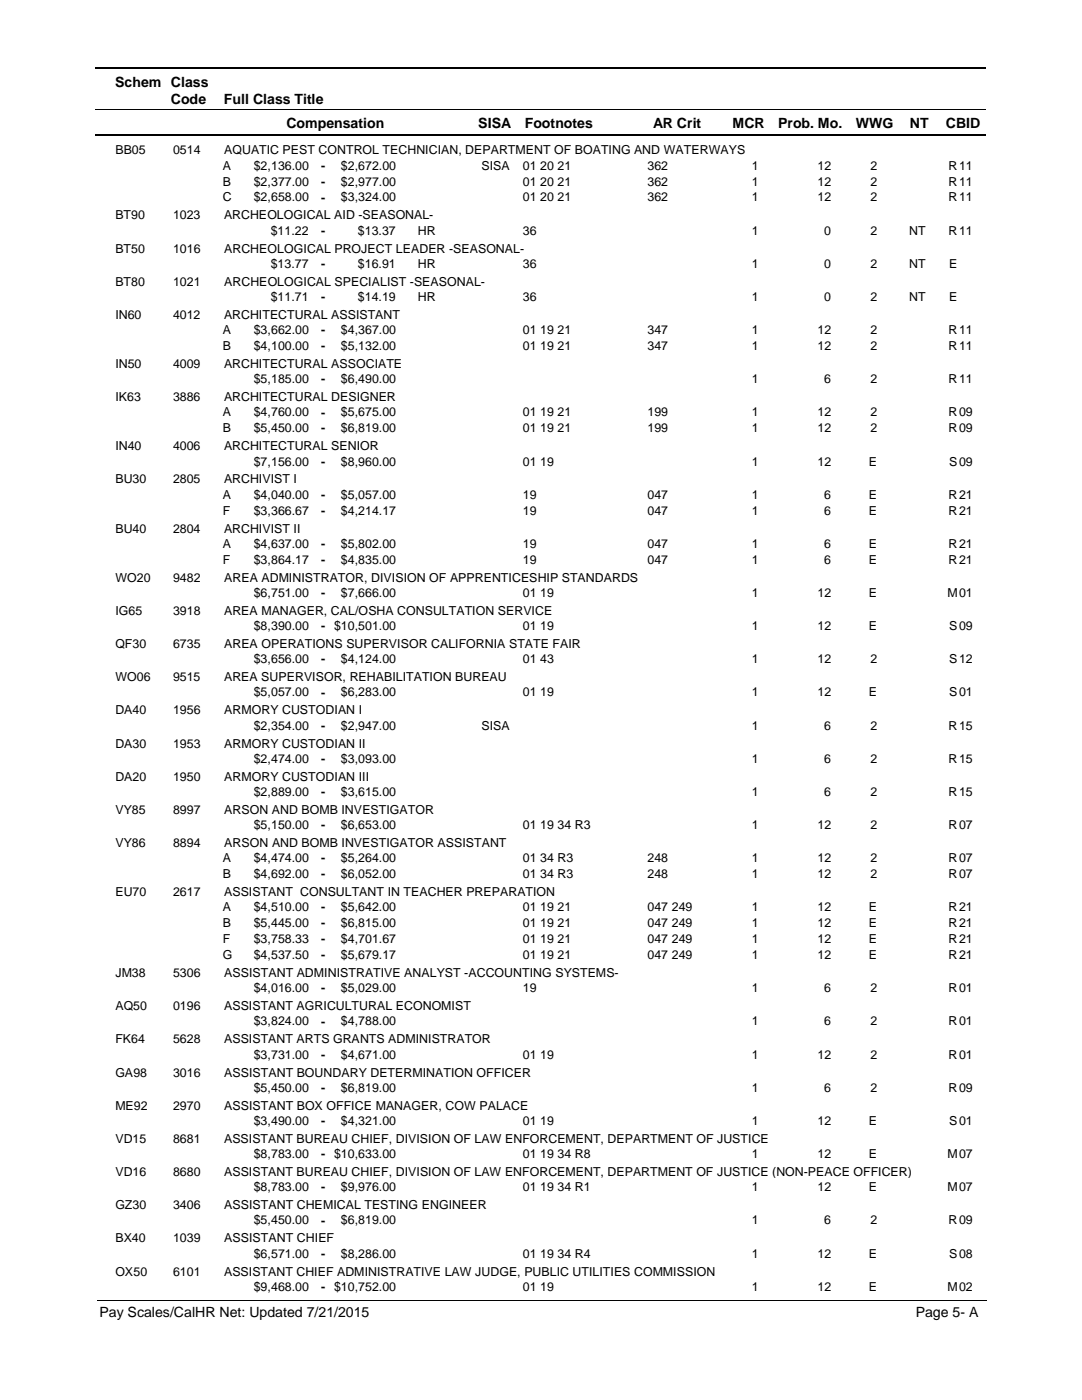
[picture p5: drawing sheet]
<svg xmlns="http://www.w3.org/2000/svg" width="216mm" height="279mm" viewBox="0 0 216 279" stroke-linecap="round" stroke-linejoin="round" font-family="sans-serif">
<defs><g id="words">
<g font-size="2.8">
<text x="23" y="17.3">Schem Class</text>
<text x="34.1" y="20.7">Code</text>
<text x="44.7" y="20.7">Full Class Title</text>
<text x="57.2" y="25.6">Compensation</text>
<text x="95.4" y="25.6">SISA</text>
<text x="104.7" y="25.6">Footnotes</text>
<text x="130.3" y="25.6">AR Crit</text>
<text x="146.2" y="25.6">MCR</text>
<text x="155.3" y="25.6">Prob. Mo.</text>
<text x="170.8" y="25.6">WWG</text>
<text x="181.5" y="25.6">NT</text>
<text x="188.7" y="25.6">CBID</text>
<text x="19.9" y="262.9">Pay Scales/CalHR Net: Updated 7/21/2015</text>
<text x="182.7" y="262.9">Page 5- A</text>
</g>
<g font-size="2.5">
<text x="23" y="30.8">BB05</text>
<text x="34.5" y="30.8">0514</text>
<text x="44.5" y="33.9">A</text>
<text x="44.7" y="30.8">AQUATIC PEST CONTROL TECHNICIAN, DEPARTMENT OF BOATING AND WATERWAYS</text>
<text x="50.6" y="33.9">$2,136.00</text>
<text x="64.1" y="33.9">-</text>
<text x="68" y="33.9">$2,672.00</text>
<text x="96.1" y="33.9">SISA</text>
<text x="104.3" y="33.9">01 20 21</text>
<text x="129.2" y="33.9">362</text>
<text x="150" y="33.9">1</text>
<text x="163.1" y="33.9">12</text>
<text x="173.7" y="33.9">2</text>
<text x="189.3" y="33.9">R</text>
<text x="191.4" y="33.9">11</text>
<text x="44.5" y="37">B</text>
<text x="44.5" y="40.2">C</text>
<text x="50.6" y="37">$2,377.00</text>
<text x="50.6" y="40.2">$2,658.00</text>
<text x="64.1" y="37.1">-</text>
<text x="64.1" y="40.2">-</text>
<text x="68" y="37">$2,977.00</text>
<text x="68" y="40.2">$3,324.00</text>
<text x="104.3" y="37">01 20 21</text>
<text x="104.3" y="40.2">01 20 21</text>
<text x="129.2" y="37">362</text>
<text x="129.2" y="40.2">362</text>
<text x="150" y="40.2">1</text>
<text x="150" y="37">1</text>
<text x="163.1" y="37">12</text>
<text x="163.1" y="40.2">12</text>
<text x="173.7" y="37">2</text>
<text x="173.7" y="40.2">2</text>
<text x="189.3" y="40.2">R</text>
<text x="189.3" y="37">R</text>
<text x="191.4" y="37">11</text>
<text x="191.4" y="40.2">11</text>
<text x="23" y="43.8">BT90</text>
<text x="34.5" y="43.8">1023</text>
<text x="44.7" y="43.8">ARCHEOLOGICAL AID -SEASONAL-</text>
<text x="54" y="46.8">$11.22</text>
<text x="64.1" y="46.8">-</text>
<text x="71.4" y="46.8">$13.37</text>
<text x="83.4" y="46.8">HR</text>
<text x="104.3" y="46.8">36</text>
<text x="150" y="46.8">1</text>
<text x="164.5" y="46.8">0</text>
<text x="173.7" y="46.8">2</text>
<text x="181.4" y="46.8">NT</text>
<text x="189.3" y="46.8">R</text>
<text x="191.4" y="46.8">11</text>
<text x="23" y="50.4">BT50</text>
<text x="34.5" y="50.4">1016</text>
<text x="44.7" y="50.4">ARCHEOLOGICAL PROJECT LEADER -SEASONAL-</text>
<text x="54" y="53.4">$13.77</text>
<text x="64.1" y="53.5">-</text>
<text x="71.4" y="53.4">$16.91</text>
<text x="83.4" y="53.4">HR</text>
<text x="104.3" y="53.4">36</text>
<text x="150" y="53.4">1</text>
<text x="164.5" y="53.4">0</text>
<text x="173.7" y="53.4">2</text>
<text x="181.4" y="53.4">NT</text>
<text x="189.4" y="53.4">E</text>
<text x="23" y="57">BT80</text>
<text x="34.5" y="57">1021</text>
<text x="44.7" y="57">ARCHEOLOGICAL SPECIALIST -SEASONAL-</text>
<text x="23" y="63.6">IN60</text>
<text x="34.5" y="63.6">4012</text>
<text x="44.7" y="63.6">ARCHITECTURAL ASSISTANT</text>
<text x="54" y="60.1">$11.71</text>
<text x="64.1" y="60.1">-</text>
<text x="71.4" y="60.1">$14.19</text>
<text x="83.4" y="60.1">HR</text>
<text x="104.3" y="60.1">36</text>
<text x="150" y="60.1">1</text>
<text x="164.5" y="60.1">0</text>
<text x="173.7" y="60.1">2</text>
<text x="181.4" y="60.1">NT</text>
<text x="189.4" y="60.1">E</text>
<text x="44.5" y="66.7">A</text>
<text x="44.5" y="69.8">B</text>
<text x="50.6" y="66.7">$3,662.00</text>
<text x="50.6" y="69.8">$4,100.00</text>
<text x="64.1" y="66.7">-</text>
<text x="64.1" y="69.9">-</text>
<text x="68" y="66.7">$4,367.00</text>
<text x="68" y="69.8">$5,132.00</text>
<text x="104.3" y="66.7">01 19 21</text>
<text x="104.3" y="69.8">01 19 21</text>
<text x="129.2" y="66.7">347</text>
<text x="129.2" y="69.8">347</text>
<text x="150" y="69.8">1</text>
<text x="150" y="66.7">1</text>
<text x="163.1" y="66.7">12</text>
<text x="163.1" y="69.8">12</text>
<text x="173.7" y="66.7">2</text>
<text x="173.7" y="69.8">2</text>
<text x="189.3" y="69.8">R</text>
<text x="189.3" y="66.7">R</text>
<text x="191.4" y="66.7">11</text>
<text x="191.4" y="69.8">11</text>
<text x="23" y="73.4">IN50</text>
<text x="34.5" y="73.4">4009</text>
<text x="44.7" y="73.4">ARCHITECTURAL ASSOCIATE</text>
<text x="50.6" y="76.5">$5,185.00</text>
<text x="64.1" y="76.5">-</text>
<text x="68" y="76.5">$6,490.00</text>
<text x="150" y="76.5">1</text>
<text x="164.5" y="76.5">6</text>
<text x="173.7" y="76.5">2</text>
<text x="189.3" y="76.5">R</text>
<text x="191.4" y="76.5">11</text>
<text x="23" y="80.1">IK63</text>
<text x="34.5" y="80.1">3886</text>
<text x="44.5" y="83.1">A</text>
<text x="44.7" y="80.1">ARCHITECTURAL DESIGNER</text>
<text x="50.6" y="83.1">$4,760.00</text>
<text x="64.1" y="83.1">-</text>
<text x="68" y="83.1">$5,675.00</text>
<text x="104.3" y="83.1">01 19 21</text>
<text x="129.2" y="83.1">199</text>
<text x="150" y="83.1">1</text>
<text x="163.1" y="83.1">12</text>
<text x="173.7" y="83.1">2</text>
<text x="189.3" y="83.1">R</text>
<text x="191.4" y="83.1">09</text>
<text x="23" y="89.9">IN40</text>
<text x="34.5" y="89.9">4006</text>
<text x="44.5" y="86.3">B</text>
<text x="44.7" y="89.9">ARCHITECTURAL SENIOR</text>
<text x="50.6" y="86.3">$5,450.00</text>
<text x="64.1" y="86.3">-</text>
<text x="68" y="86.3">$6,819.00</text>
<text x="104.3" y="86.3">01 19 21</text>
<text x="129.2" y="86.3">199</text>
<text x="150" y="86.3">1</text>
<text x="163.1" y="86.3">12</text>
<text x="173.7" y="86.3">2</text>
<text x="189.3" y="86.3">R</text>
<text x="191.4" y="86.3">09</text>
<text x="50.6" y="92.9">$7,156.00</text>
<text x="64.1" y="92.9">-</text>
<text x="68" y="92.9">$8,960.00</text>
<text x="104.3" y="92.9">01 19</text>
<text x="150" y="92.9">1</text>
<text x="163.1" y="92.9">12</text>
<text x="173.4" y="92.9">E</text>
<text x="189.4" y="92.9">S</text>
<text x="191.4" y="92.9">09</text>
<text x="23" y="96.5">BU30</text>
<text x="34.5" y="96.5">2805</text>
<text x="44.5" y="99.5">A</text>
<text x="44.7" y="96.5">ARCHIVIST I</text>
<text x="50.6" y="99.5">$4,040.00</text>
<text x="64.1" y="99.6">-</text>
<text x="68" y="99.5">$5,057.00</text>
<text x="104.3" y="99.5">19</text>
<text x="129.2" y="99.5">047</text>
<text x="150" y="99.5">1</text>
<text x="164.5" y="99.5">6</text>
<text x="173.4" y="99.5">E</text>
<text x="189.3" y="99.5">R</text>
<text x="191.4" y="99.5">21</text>
<text x="23" y="106.3">BU40</text>
<text x="34.5" y="106.3">2804</text>
<text x="44.5" y="102.7">F</text>
<text x="44.7" y="106.3">ARCHIVIST II</text>
<text x="50.6" y="102.7">$3,366.67</text>
<text x="64.1" y="102.7">-</text>
<text x="68" y="102.7">$4,214.17</text>
<text x="104.3" y="102.7">19</text>
<text x="129.2" y="102.7">047</text>
<text x="150" y="102.7">1</text>
<text x="164.5" y="102.7">6</text>
<text x="173.4" y="102.7">E</text>
<text x="189.3" y="102.7">R</text>
<text x="191.4" y="102.7">21</text>
<text x="44.5" y="109.3">A</text>
<text x="44.5" y="112.5">F</text>
<text x="50.6" y="109.3">$4,637.00</text>
<text x="50.6" y="112.5">$3,864.17</text>
<text x="64.1" y="109.3">-</text>
<text x="64.1" y="112.5">-</text>
<text x="68" y="109.3">$5,802.00</text>
<text x="68" y="112.5">$4,835.00</text>
<text x="104.3" y="109.3">19</text>
<text x="104.3" y="112.5">19</text>
<text x="129.2" y="109.3">047</text>
<text x="129.2" y="112.5">047</text>
<text x="150" y="112.5">1</text>
<text x="150" y="109.3">1</text>
<text x="164.5" y="109.3">6</text>
<text x="164.5" y="112.5">6</text>
<text x="173.4" y="109.3">E</text>
<text x="173.4" y="112.5">E</text>
<text x="189.3" y="112.5">R</text>
<text x="189.3" y="109.3">R</text>
<text x="191.4" y="109.3">21</text>
<text x="191.4" y="112.5">21</text>
<text x="23" y="116.1">WO20</text>
<text x="34.5" y="116.1">9482</text>
<text x="44.7" y="116.1">AREA ADMINISTRATOR, DIVISION OF APPRENTICESHIP STANDARDS</text>
<text x="50.6" y="119.1">$6,751.00</text>
<text x="64.1" y="119.1">-</text>
<text x="68" y="119.1">$7,666.00</text>
<text x="104.3" y="119.1">01 19</text>
<text x="150" y="119.1">1</text>
<text x="163.1" y="119.1">12</text>
<text x="173.4" y="119.1">E</text>
<text x="189.1" y="119.1">M</text>
<text x="191.4" y="119.1">01</text>
<text x="23" y="122.7">IG65</text>
<text x="34.5" y="122.7">3918</text>
<text x="44.7" y="122.7">AREA MANAGER, CAL/OSHA CONSULTATION SERVICE</text>
<text x="50.6" y="125.8">$8,390.00</text>
<text x="64.1" y="125.8">- $10,501.00</text>
<text x="104.3" y="125.8">01 19</text>
<text x="150" y="125.8">1</text>
<text x="163.1" y="125.8">12</text>
<text x="173.4" y="125.8">E</text>
<text x="189.4" y="125.8">S</text>
<text x="191.4" y="125.8">09</text>
<text x="23" y="129.3">QF30</text>
<text x="34.5" y="129.3">6735</text>
<text x="44.7" y="129.3">AREA OPERATIONS SUPERVISOR CALIFORNIA STATE FAIR</text>
<text x="23" y="135.9">WO06</text>
<text x="34.5" y="135.9">9515</text>
<text x="44.7" y="135.9">AREA SUPERVISOR, REHABILITATION BUREAU</text>
<text x="50.6" y="132.4">$3,656.00</text>
<text x="64.1" y="132.4">-</text>
<text x="68" y="132.4">$4,124.00</text>
<text x="104.3" y="132.4">01 43</text>
<text x="150" y="132.4">1</text>
<text x="163.1" y="132.4">12</text>
<text x="173.7" y="132.4">2</text>
<text x="189.4" y="132.4">S</text>
<text x="191.4" y="132.4">12</text>
<text x="23" y="142.6">DA40</text>
<text x="34.5" y="142.6">1956</text>
<text x="44.7" y="142.6">ARMORY CUSTODIAN I</text>
<text x="50.6" y="139">$5,057.00</text>
<text x="64.1" y="139">-</text>
<text x="68" y="139">$6,283.00</text>
<text x="104.3" y="139">01 19</text>
<text x="150" y="139">1</text>
<text x="163.1" y="139">12</text>
<text x="173.4" y="139">E</text>
<text x="189.4" y="139">S</text>
<text x="191.4" y="139">01</text>
<text x="23" y="149.2">DA30</text>
<text x="34.5" y="149.2">1953</text>
<text x="44.7" y="149.2">ARMORY CUSTODIAN II</text>
<text x="50.6" y="145.6">$2,354.00</text>
<text x="64.1" y="145.6">-</text>
<text x="68" y="145.6">$2,947.00</text>
<text x="96.1" y="145.6">SISA</text>
<text x="150" y="145.6">1</text>
<text x="164.5" y="145.6">6</text>
<text x="173.7" y="145.6">2</text>
<text x="189.3" y="145.6">R</text>
<text x="191.4" y="145.6">15</text>
<text x="23" y="155.8">DA20</text>
<text x="34.5" y="155.8">1950</text>
<text x="44.7" y="155.8">ARMORY CUSTODIAN III</text>
<text x="50.6" y="152.2">$2,474.00</text>
<text x="64.1" y="152.3">-</text>
<text x="68" y="152.2">$3,093.00</text>
<text x="150" y="152.2">1</text>
<text x="164.5" y="152.2">6</text>
<text x="173.7" y="152.2">2</text>
<text x="189.3" y="152.2">R</text>
<text x="191.4" y="152.2">15</text>
<text x="50.6" y="158.8">$2,889.00</text>
<text x="64.1" y="158.9">-</text>
<text x="68" y="158.8">$3,615.00</text>
<text x="150" y="158.8">1</text>
<text x="164.5" y="158.8">6</text>
<text x="173.7" y="158.8">2</text>
<text x="189.3" y="158.8">R</text>
<text x="191.4" y="158.8">15</text>
<text x="23" y="162.4">VY85</text>
<text x="34.5" y="162.4">8997</text>
<text x="44.7" y="162.4">ARSON AND BOMB INVESTIGATOR</text>
<text x="50.6" y="165.5">$5,150.00</text>
<text x="64.1" y="165.5">-</text>
<text x="68" y="165.5">$6,653.00</text>
<text x="104.3" y="165.5">01 19 34 R3</text>
<text x="150" y="165.5">1</text>
<text x="163.1" y="165.5">12</text>
<text x="173.7" y="165.5">2</text>
<text x="189.3" y="165.5">R</text>
<text x="191.4" y="165.5">07</text>
<text x="23" y="169.1">VY86</text>
<text x="34.5" y="169.1">8894</text>
<text x="44.5" y="172.1">A</text>
<text x="44.7" y="169.1">ARSON AND BOMB INVESTIGATOR ASSISTANT</text>
<text x="50.6" y="172.1">$4,474.00</text>
<text x="64.1" y="172.1">-</text>
<text x="68" y="172.1">$5,264.00</text>
<text x="104.3" y="172.1">01 34 R3</text>
<text x="129.2" y="172.1">248</text>
<text x="150" y="172.1">1</text>
<text x="163.1" y="172.1">12</text>
<text x="173.7" y="172.1">2</text>
<text x="189.3" y="172.1">R</text>
<text x="191.4" y="172.1">07</text>
<text x="23" y="178.8">EU70</text>
<text x="34.5" y="178.8">2617</text>
<text x="44.5" y="175.3">B</text>
<text x="44.7" y="178.8">ASSISTANT CONSULTANT IN TEACHER PREPARATION</text>
<text x="50.6" y="175.3">$4,692.00</text>
<text x="64.1" y="175.3">-</text>
<text x="68" y="175.3">$6,052.00</text>
<text x="104.3" y="175.3">01 34 R3</text>
<text x="129.2" y="175.3">248</text>
<text x="150" y="175.3">1</text>
<text x="163.1" y="175.3">12</text>
<text x="173.7" y="175.3">2</text>
<text x="189.3" y="175.3">R</text>
<text x="191.4" y="175.3">07</text>
<text x="44.5" y="181.9">A</text>
<text x="44.5" y="185">B</text>
<text x="50.6" y="181.9">$4,510.00</text>
<text x="50.6" y="185">$5,445.00</text>
<text x="64.1" y="181.9">-</text>
<text x="64.1" y="185.1">-</text>
<text x="68" y="181.9">$5,642.00</text>
<text x="68" y="185">$6,815.00</text>
<text x="104.3" y="181.9">01 19 21</text>
<text x="104.3" y="185">01 19 21</text>
<text x="129.2" y="181.9">047 249</text>
<text x="129.2" y="185">047 249</text>
<text x="150" y="185">1</text>
<text x="150" y="181.9">1</text>
<text x="163.1" y="181.9">12</text>
<text x="163.1" y="185">12</text>
<text x="173.4" y="181.9">E</text>
<text x="173.4" y="185">E</text>
<text x="189.3" y="185">R</text>
<text x="189.3" y="181.9">R</text>
<text x="191.4" y="181.9">21</text>
<text x="191.4" y="185">21</text>
<text x="44.5" y="188.2">F</text>
<text x="44.5" y="191.4">G</text>
<text x="50.6" y="188.2">$3,758.33</text>
<text x="50.6" y="191.4">$4,537.50</text>
<text x="64.1" y="188.3">-</text>
<text x="64.1" y="191.4">-</text>
<text x="68" y="188.2">$4,701.67</text>
<text x="68" y="191.4">$5,679.17</text>
<text x="104.3" y="188.2">01 19 21</text>
<text x="104.3" y="191.4">01 19 21</text>
<text x="129.2" y="188.2">047 249</text>
<text x="129.2" y="191.4">047 249</text>
<text x="150" y="188.2">1</text>
<text x="150" y="191.4">1</text>
<text x="163.1" y="188.2">12</text>
<text x="163.1" y="191.4">12</text>
<text x="173.4" y="188.2">E</text>
<text x="173.4" y="191.4">E</text>
<text x="189.3" y="188.2">R</text>
<text x="189.3" y="191.4">R</text>
<text x="191.4" y="188.2">21</text>
<text x="191.4" y="191.4">21</text>
<text x="23" y="195">JM38</text>
<text x="34.5" y="195">5306</text>
<text x="44.7" y="195">ASSISTANT ADMINISTRATIVE ANALYST -ACCOUNTING SYSTEMS-</text>
<text x="23" y="201.6">AQ50</text>
<text x="34.5" y="201.6">0196</text>
<text x="44.7" y="201.6">ASSISTANT AGRICULTURAL ECONOMIST</text>
<text x="50.6" y="198">$4,016.00</text>
<text x="64.1" y="198.1">-</text>
<text x="68" y="198">$5,029.00</text>
<text x="104.3" y="198">19</text>
<text x="150" y="198">1</text>
<text x="164.5" y="198">6</text>
<text x="173.7" y="198">2</text>
<text x="189.3" y="198">R</text>
<text x="191.4" y="198">01</text>
<text x="23" y="208.2">FK64</text>
<text x="34.5" y="208.2">5628</text>
<text x="44.7" y="208.2">ASSISTANT ARTS GRANTS ADMINISTRATOR</text>
<text x="50.6" y="204.6">$3,824.00</text>
<text x="64.1" y="204.7">-</text>
<text x="68" y="204.6">$4,788.00</text>
<text x="150" y="204.6">1</text>
<text x="164.5" y="204.6">6</text>
<text x="173.7" y="204.6">2</text>
<text x="189.3" y="204.6">R</text>
<text x="191.4" y="204.6">01</text>
<text x="23" y="214.8">GA98</text>
<text x="34.5" y="214.8">3016</text>
<text x="44.7" y="214.8">ASSISTANT BOUNDARY DETERMINATION OFFICER</text>
<text x="50.6" y="211.3">$3,731.00</text>
<text x="64.1" y="211.3">-</text>
<text x="68" y="211.3">$4,671.00</text>
<text x="104.3" y="211.3">01 19</text>
<text x="150" y="211.3">1</text>
<text x="163.1" y="211.3">12</text>
<text x="173.7" y="211.3">2</text>
<text x="189.3" y="211.3">R</text>
<text x="191.4" y="211.3">01</text>
<text x="23" y="221.5">ME92</text>
<text x="34.5" y="221.5">2970</text>
<text x="44.7" y="221.5">ASSISTANT BOX OFFICE MANAGER, COW PALACE</text>
<text x="50.6" y="217.9">$5,450.00</text>
<text x="64.1" y="217.9">-</text>
<text x="68" y="217.9">$6,819.00</text>
<text x="150" y="217.9">1</text>
<text x="164.5" y="217.9">6</text>
<text x="173.7" y="217.9">2</text>
<text x="189.3" y="217.9">R</text>
<text x="191.4" y="217.9">09</text>
<text x="50.6" y="224.5">$3,490.00</text>
<text x="64.1" y="224.5">-</text>
<text x="68" y="224.5">$4,321.00</text>
<text x="104.3" y="224.5">01 19</text>
<text x="150" y="224.5">1</text>
<text x="163.1" y="224.5">12</text>
<text x="173.4" y="224.5">E</text>
<text x="189.4" y="224.5">S</text>
<text x="191.4" y="224.5">01</text>
<text x="23" y="228.1">VD15</text>
<text x="34.5" y="228.1">8681</text>
<text x="44.7" y="228.1">ASSISTANT BUREAU CHIEF, DIVISION OF LAW ENFORCEMENT, DEPARTMENT OF JUSTICE</text>
<text x="50.6" y="231.1">$8,783.00</text>
<text x="64.1" y="231.2">- $10,633.00</text>
<text x="104.3" y="231.1">01 19 34 R8</text>
<text x="150" y="231.1">1</text>
<text x="163.1" y="231.1">12</text>
<text x="173.4" y="231.1">E</text>
<text x="189.1" y="231.1">M</text>
<text x="191.4" y="231.1">07</text>
<text x="23" y="234.7">VD16</text>
<text x="34.5" y="234.7">8680</text>
<text x="44.7" y="234.7">ASSISTANT BUREAU CHIEF, DIVISION OF LAW ENFORCEMENT, DEPARTMENT OF JUSTICE (NON-PEACE OFFICER)</text>
<text x="50.6" y="237.8">$8,783.00</text>
<text x="64.1" y="237.8">-</text>
<text x="68" y="237.8">$9,976.00</text>
<text x="104.3" y="237.8">01 19 34 R1</text>
<text x="150" y="237.8">1</text>
<text x="163.1" y="237.8">12</text>
<text x="173.4" y="237.8">E</text>
<text x="189.1" y="237.8">M</text>
<text x="191.4" y="237.8">07</text>
<text x="23" y="241.3">GZ30</text>
<text x="34.5" y="241.3">3406</text>
<text x="44.7" y="241.3">ASSISTANT CHEMICAL TESTING ENGINEER</text>
<text x="50.6" y="244.4">$5,450.00</text>
<text x="64.1" y="244.4">-</text>
<text x="68" y="244.4">$6,819.00</text>
<text x="150" y="244.4">1</text>
<text x="164.5" y="244.4">6</text>
<text x="173.7" y="244.4">2</text>
<text x="189.3" y="244.4">R</text>
<text x="191.4" y="244.4">09</text>
<text x="23" y="247.9">BX40</text>
<text x="34.5" y="247.9">1039</text>
<text x="44.7" y="247.9">ASSISTANT CHIEF</text>
<text x="50.6" y="251">$6,571.00</text>
<text x="64.1" y="251">-</text>
<text x="68" y="251">$8,286.00</text>
<text x="104.3" y="251">01 19 34 R4</text>
<text x="150" y="251">1</text>
<text x="163.1" y="251">12</text>
<text x="173.4" y="251">E</text>
<text x="189.4" y="251">S</text>
<text x="191.4" y="251">08</text>
<text x="23" y="254.6">OX50</text>
<text x="34.5" y="254.6">6101</text>
<text x="44.7" y="254.6">ASSISTANT CHIEF ADMINISTRATIVE LAW JUDGE, PUBLIC UTILITIES COMMISSION</text>
<text x="50.6" y="257.6">$9,468.00</text>
<text x="64.1" y="257.7">- $10,752.00</text>
<text x="104.3" y="257.6">01 19</text>
<text x="150" y="257.6">1</text>
<text x="163.1" y="257.6">12</text>
<text x="173.4" y="257.6">E</text>
<text x="189.1" y="257.6">M</text>
<text x="191.4" y="257.6">02</text>
</g>
</g></defs>
<path d="M19 13.5h177.8M19 27h177.8" fill="none" stroke="#000" stroke-width=".36"/>
<path d="M19 21.8h177.8" fill="none" stroke="#000" stroke-width=".2"/>
<g fill="#fff">
<path d="M46.9 31.2h16.3v3h-16.3z"/>
<path d="M191 31.2h4.2v3h-4.2z"/>
<path d="M46.9 34.4h16.3v3h-16.3z"/>
<path d="M191 34.4h4.2v3h-4.2z"/>
<path d="M46.9 37.6h16.3v3h-16.3z"/>
<path d="M191 37.6h4.2v3h-4.2z"/>
<path d="M46.9 44.2h16.3v3h-16.3z"/>
<path d="M191 44.2h4.2v3h-4.2z"/>
<path d="M46.9 50.8h16.3v3h-16.3z"/>
<path d="M191 50.8h4.2v3h-4.2z"/>
<path d="M46.9 57.4h16.3v3h-16.3z"/>
<path d="M191 57.4h4.2v3h-4.2z"/>
<path d="M46.9 64.1h16.3v2.9h-16.3z"/>
<path d="M191 64.1h4.2v2.9h-4.2z"/>
<path d="M46.9 67.2h16.3v3h-16.3z"/>
<path d="M191 67.2h4.2v3h-4.2z"/>
<path d="M46.9 73.9h16.3v2.9h-16.3z"/>
<path d="M191 73.9h4.2v2.9h-4.2z"/>
<path d="M46.9 80.5h16.3v3h-16.3z"/>
<path d="M191 80.5h4.2v3h-4.2z"/>
<path d="M46.9 83.7h16.3v2.9h-16.3z"/>
<path d="M191 83.7h4.2v2.9h-4.2z"/>
<path d="M46.9 90.3h16.3v2.9h-16.3z"/>
<path d="M191 90.3h4.2v2.9h-4.2z"/>
<path d="M46.9 96.9h16.3v3h-16.3z"/>
<path d="M191 96.9h4.2v3h-4.2z"/>
<path d="M46.9 100.1h16.3v3h-16.3z"/>
<path d="M191 100.1h4.2v3h-4.2z"/>
<path d="M46.9 106.7h16.3v3h-16.3z"/>
<path d="M191 106.7h4.2v3h-4.2z"/>
<path d="M46.9 109.9h16.3v2.9h-16.3z"/>
<path d="M191 109.9h4.2v2.9h-4.2z"/>
<path d="M46.9 116.5h16.3v2.9h-16.3z"/>
<path d="M191 116.5h4.2v2.9h-4.2z"/>
<path d="M46.9 123.1h16.3v3h-16.3z"/>
<path d="M191 123.1h4.2v3h-4.2z"/>
<path d="M46.9 129.7h16.3v3h-16.3z"/>
<path d="M191 129.7h4.2v3h-4.2z"/>
<path d="M46.9 136.3h16.3v3h-16.3z"/>
<path d="M191 136.3h4.2v3h-4.2z"/>
<path d="M46.9 143h16.3v3h-16.3z"/>
<path d="M191 143h4.2v3h-4.2z"/>
<path d="M46.9 149.6h16.3v3h-16.3z"/>
<path d="M191 149.6h4.2v3h-4.2z"/>
<path d="M46.9 156.2h16.3v3h-16.3z"/>
<path d="M191 156.2h4.2v3h-4.2z"/>
<path d="M46.9 162.9h16.3v2.9h-16.3z"/>
<path d="M191 162.9h4.2v2.9h-4.2z"/>
<path d="M46.9 169.5h16.3v2.9h-16.3z"/>
<path d="M191 169.5h4.2v2.9h-4.2z"/>
<path d="M46.9 172.6h16.3v3h-16.3z"/>
<path d="M191 172.6h4.2v3h-4.2z"/>
<path d="M46.9 179.3h16.3v2.9h-16.3z"/>
<path d="M191 179.3h4.2v2.9h-4.2z"/>
<path d="M46.9 182.4h16.3v3h-16.3z"/>
<path d="M191 182.4h4.2v3h-4.2z"/>
<path d="M46.9 185.6h16.3v3h-16.3z"/>
<path d="M191 185.6h4.2v3h-4.2z"/>
<path d="M46.9 188.8h16.3v2.9h-16.3z"/>
<path d="M191 188.8h4.2v2.9h-4.2z"/>
<path d="M46.9 195.4h16.3v3h-16.3z"/>
<path d="M191 195.4h4.2v3h-4.2z"/>
<path d="M46.9 202h16.3v3h-16.3z"/>
<path d="M191 202h4.2v3h-4.2z"/>
<path d="M46.9 208.6h16.3v3h-16.3z"/>
<path d="M191 208.6h4.2v3h-4.2z"/>
<path d="M46.9 215.3h16.3v2.9h-16.3z"/>
<path d="M191 215.3h4.2v2.9h-4.2z"/>
<path d="M46.9 221.9h16.3v3h-16.3z"/>
<path d="M191 221.9h4.2v3h-4.2z"/>
<path d="M46.9 228.5h16.3v3h-16.3z"/>
<path d="M191 228.5h4.2v3h-4.2z"/>
<path d="M46.9 235.1h16.3v3h-16.3z"/>
<path d="M191 235.1h4.2v3h-4.2z"/>
<path d="M46.9 241.7h16.3v3h-16.3z"/>
<path d="M191 241.7h4.2v3h-4.2z"/>
<path d="M46.9 248.4h16.3v3h-16.3z"/>
<path d="M191 248.4h4.2v3h-4.2z"/>
<path d="M46.9 255h16.3v3h-16.3z"/>
<path d="M191 255h4.2v3h-4.2z"/>
</g>
<path d="M19.4 259.6h177.4" fill="none" stroke="#000" stroke-width=".2"/>
<use href="#words"/>
</svg>
